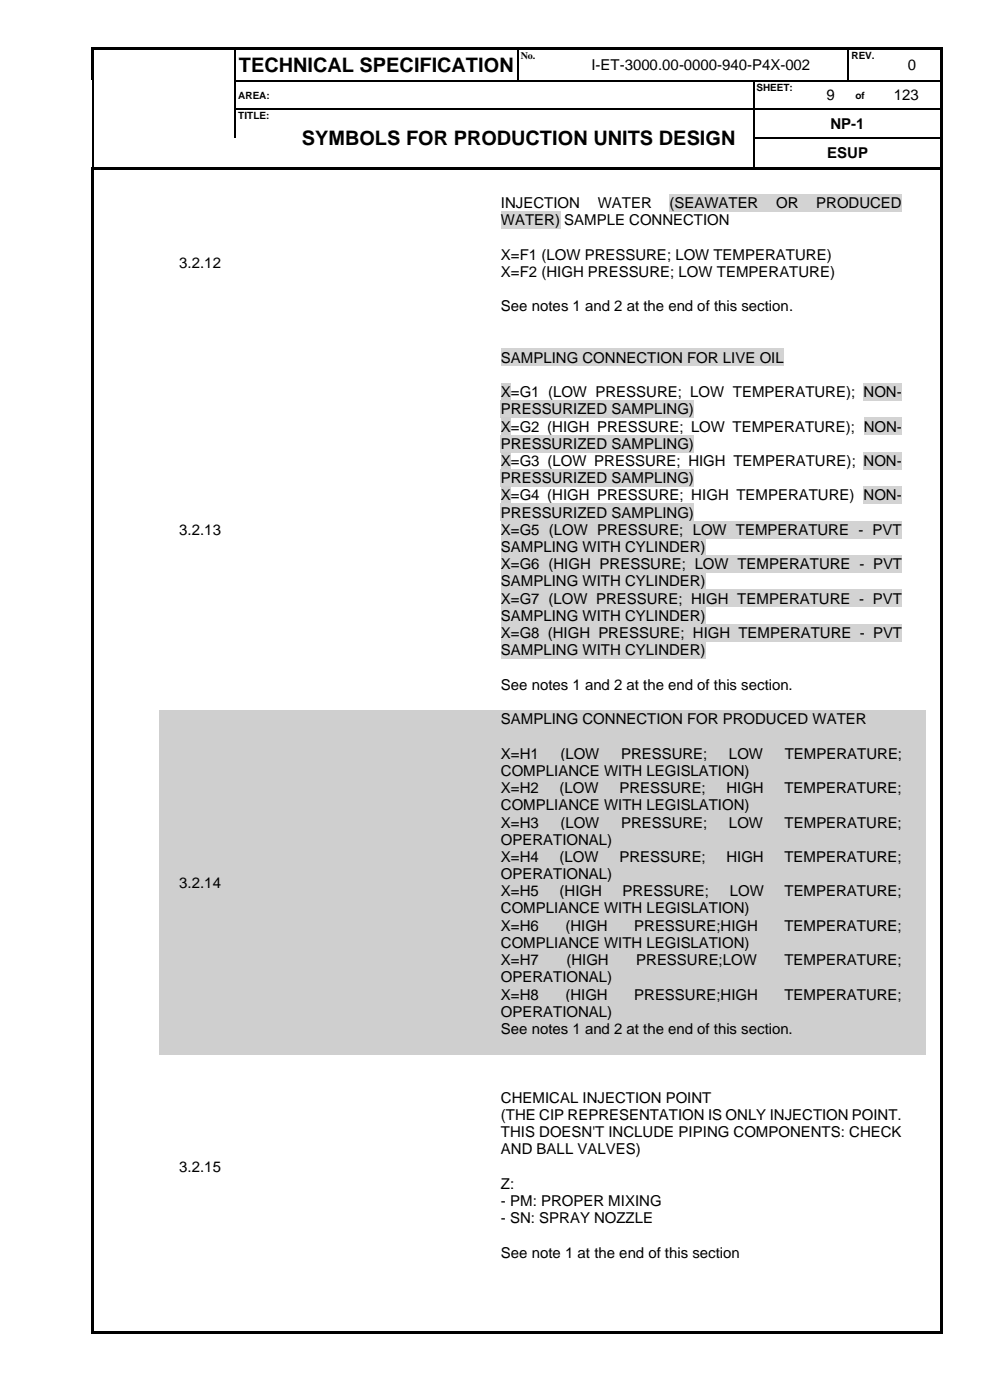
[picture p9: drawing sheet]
<svg xmlns="http://www.w3.org/2000/svg" width="210mm" height="297mm" viewBox="0 0 210 297" stroke-linecap="round" stroke-linejoin="round" font-family="sans-serif">
<defs><g id="words">
<g font-size="4.2">
<text x="50.6" y="15.3">TECHNICAL SPECIFICATION</text>
<text x="64" y="30.9">SYMBOLS FOR PRODUCTION UNITS DESIGN</text>
</g>
<g font-size="3.2">
<text x="125.5" y="14.9">I-ET-3000.00-0000-940-P4X-002</text>
<text x="192.6" y="14.9">0</text>
<text x="175.3" y="21.3">9</text>
<text x="189.6" y="21.3">123</text>
<text x="176.2" y="27.3">NP-1</text>
<text x="175.5" y="33.6">ESUP</text>
<text x="106.3" y="44.1">INJECTION</text>
<text x="106.3" y="47.8">WATER)</text>
<text x="119.7" y="47.8">SAMPLE CONNECTION</text>
<text x="126.8" y="44.1">WATER</text>
<text x="142.1" y="44.1">(SEAWATER</text>
<text x="164.7" y="44.1">OR</text>
<text x="173.2" y="44.1">PRODUCED</text>
<text x="38" y="56.9">3.2.12</text>
<text x="106.3" y="55.1">X=F1 (LOW PRESSURE; LOW TEMPERATURE)</text>
<text x="106.3" y="58.7">X=F2 (HIGH PRESSURE; LOW TEMPERATURE)</text>
<text x="106.3" y="66">See notes 1 and 2 at the end of this section.</text>
<text x="106.3" y="77">SAMPLING CONNECTION FOR LIVE OIL</text>
<text x="106.3" y="84.3">X</text>
<text x="106.3" y="87.9">PRESSURIZED SAMPLING)</text>
<text x="108.4" y="84.3">=G1 (LOW PRESSURE; LOW TEMPERATURE);</text>
<text x="183.2" y="84.3">NON-</text>
<text x="106.3" y="91.6">X</text>
<text x="106.3" y="95.2">PRESSURIZED SAMPLING)</text>
<text x="108.4" y="91.6">=G2 (HIGH PRESSURE; LOW TEMPERATURE);</text>
<text x="183.3" y="91.6">NON-</text>
<text x="106.3" y="98.9">X</text>
<text x="108.4" y="98.9">=G3 (LOW PRESSURE; HIGH TEMPERATURE);</text>
<text x="183.2" y="98.9">NON-</text>
<text x="106.3" y="102.5">PRESSURIZED SAMPLING)</text>
<text x="106.3" y="106.2">X</text>
<text x="108.4" y="106.2">=G4 (HIGH PRESSURE; HIGH TEMPERATURE)</text>
<text x="183.2" y="106.2">NON-</text>
<text x="38" y="113.5">3.2.13</text>
<text x="106.3" y="109.8">PRESSURIZED SAMPLING)</text>
<text x="106.3" y="113.5">X=G5 (LOW PRESSURE; LOW TEMPERATURE - PVT</text>
<text x="106.3" y="117.2">SAMPLING WITH CYLINDER)</text>
<text x="106.3" y="120.8">X=G6 (HIGH PRESSURE; LOW TEMPERATURE - PVT</text>
<text x="106.3" y="124.4">SAMPLING WITH CYLINDER)</text>
<text x="106.3" y="128.1">X=G7 (LOW PRESSURE; HIGH TEMPERATURE - PVT</text>
<text x="106.3" y="131.8">SAMPLING WITH CYLINDER)</text>
<text x="106.3" y="135.4">X=G8 (HIGH PRESSURE; HIGH TEMPERATURE - PVT</text>
<text x="106.3" y="139">SAMPLING WITH CYLINDER)</text>
<text x="106.3" y="146.4">See notes 1 and 2 at the end of this section.</text>
<text x="106.3" y="153.7">SAMPLING CONNECTION FOR PRODUCED WATER</text>
<text x="106.3" y="161">X=H1</text>
<text x="118.9" y="161">(LOW</text>
<text x="131.7" y="161">PRESSURE;</text>
<text x="154.6" y="161">LOW</text>
<text x="166.5" y="161">TEMPERATURE;</text>
<text x="106.3" y="164.6">COMPLIANCE WITH LEGISLATION)</text>
<text x="106.3" y="168.3">X=H2</text>
<text x="106.3" y="171.9">COMPLIANCE WITH LEGISLATION)</text>
<text x="118.7" y="168.3">(LOW</text>
<text x="131.4" y="168.3">PRESSURE;</text>
<text x="154.1" y="168.3">HIGH</text>
<text x="166.4" y="168.3">TEMPERATURE;</text>
<text x="106.3" y="175.6">X=H3</text>
<text x="106.3" y="179.2">OPERATIONAL)</text>
<text x="118.9" y="175.6">(LOW</text>
<text x="131.7" y="175.6">PRESSURE;</text>
<text x="154.6" y="175.6">LOW</text>
<text x="166.5" y="175.6">TEMPERATURE;</text>
<text x="106.3" y="182.9">X=H4</text>
<text x="118.7" y="182.9">(LOW</text>
<text x="131.4" y="182.9">PRESSURE;</text>
<text x="154.1" y="182.9">HIGH</text>
<text x="166.4" y="182.9">TEMPERATURE;</text>
<text x="38" y="188.4">3.2.14</text>
<text x="106.3" y="186.5">OPERATIONAL)</text>
<text x="106.3" y="190.2">X=H5</text>
<text x="118.7" y="190.2">(HIGH</text>
<text x="132.1" y="190.2">PRESSURE;</text>
<text x="154.8" y="190.2">LOW</text>
<text x="166.5" y="190.2">TEMPERATURE;</text>
<text x="106.3" y="193.8">COMPLIANCE WITH LEGISLATION)</text>
<text x="106.3" y="197.5">X=H6</text>
<text x="119.9" y="197.5">(HIGH</text>
<text x="134.5" y="197.5">PRESSURE;HIGH</text>
<text x="166.4" y="197.5">TEMPERATURE;</text>
<text x="106.3" y="201.2">COMPLIANCE WITH LEGISLATION)</text>
<text x="106.3" y="204.8">X=H7</text>
<text x="106.3" y="208.4">OPERATIONAL)</text>
<text x="120.2" y="204.8">(HIGH</text>
<text x="135" y="204.8">PRESSURE;LOW</text>
<text x="166.4" y="204.8">TEMPERATURE;</text>
<text x="106.3" y="212.1">X=H8</text>
<text x="106.3" y="215.7">OPERATIONAL)</text>
<text x="119.9" y="212.1">(HIGH</text>
<text x="134.5" y="212.1">PRESSURE;HIGH</text>
<text x="166.4" y="212.1">TEMPERATURE;</text>
<text x="106.3" y="219.4">See notes 1 and 2 at the end of this section.</text>
<text x="106.3" y="234">CHEMICAL INJECTION POINT</text>
<text x="106.3" y="237.7">(THE CIP REPRESENTATION IS ONLY INJECTION POINT.</text>
<text x="106.3" y="241.3">THIS DOESN'T INCLUDE PIPING COMPONENTS: CHECK</text>
<text x="106.3" y="244.9">AND BALL VALVES)</text>
<text x="38" y="248.6">3.2.15</text>
<text x="106.3" y="252.3">Z:</text>
<text x="106.3" y="255.9">- PM: PROPER MIXING</text>
<text x="106.3" y="259.5">- SN: SPRAY NOZZLE</text>
<text x="106.3" y="266.9">See note 1 at the end of this section</text>
</g>
<g font-size="2.1">
<text x="110.5" y="12.5">No.</text>
<text x="180.6" y="12.5">REV.</text>
<text x="50.6" y="20.9">AREA:</text>
<text x="160.5" y="19.3">SHEET:</text>
<text x="181.5" y="20.9">of</text>
<text x="50.6" y="25.2">TITLE:</text>
</g>
</g></defs>
<g fill="#000">
<path d="M19.3 10h.6v.5h-.6z" fill-rule="evenodd"/>
<path d="M19.3 10h.6v.5h-.6z" fill-rule="evenodd"/>
<path d="M19.3 10.5h.6v6.5h-.6z" fill-rule="evenodd"/>
<path d="M19.6 17h.3v.3h-.3z" fill-rule="evenodd"/>
<path d="M19.9 10h29.9v.5h-29.9z" fill-rule="evenodd"/>
<path d="M49.8 10.5h.2z" fill-rule="evenodd"/>
<path d="M49.8 10h.5v.5h-.5z" fill-rule="evenodd"/>
<path d="M49.8 17h.2v.3h-.2z" fill-rule="evenodd"/>
<path d="M50.3 10h59.5v.5h-59.5z" fill-rule="evenodd"/>
<path d="M109.8 10.5h.3z" fill-rule="evenodd"/>
<path d="M109.8 10h.5v.5h-.5z" fill-rule="evenodd"/>
<path d="M109.8 17h.3v.3h-.3z" fill-rule="evenodd"/>
<path d="M110.3 10h7.2v.5h-7.2z" fill-rule="evenodd"/>
<path d="M117.5 10h.5v.5h-.5z" fill-rule="evenodd"/>
<path d="M117.5 17h.2v.3h-.2z" fill-rule="evenodd"/>
<path d="M118 10h61.9v.5h-61.9z" fill-rule="evenodd"/>
<path d="M159.8 17h.3v.3h-.3z" fill-rule="evenodd"/>
<path d="M172.5 17h.3v.3h-.3z" fill-rule="evenodd"/>
<path d="M179.9 10.5h.2z" fill-rule="evenodd"/>
<path d="M179.9 10h.5v.5h-.5z" fill-rule="evenodd"/>
<path d="M179.9 17h.2v.3h-.2z" fill-rule="evenodd"/>
<path d="M180.1 17h.3v.3h-.3z" fill-rule="evenodd"/>
<path d="M180.4 10h7.1v.5h-7.1z" fill-rule="evenodd"/>
<path d="M185 17h.2v.3h-.2z" fill-rule="evenodd"/>
<path d="M187.5 10h.5v.5h-.5z" fill-rule="evenodd"/>
<path d="M187.5 17h.2v.3h-.2z" fill-rule="evenodd"/>
<path d="M188 10h11.6v.5h-11.6z" fill-rule="evenodd"/>
<path d="M199.6 10h.5v.5h-.5z" fill-rule="evenodd"/>
<path d="M199.6 10h.5v.5h-.5z" fill-rule="evenodd"/>
<path d="M199.6 10.5h.5v6.5h-.5z" fill-rule="evenodd"/>
<path d="M199.6 17h.5v.3h-.5z" fill-rule="evenodd"/>
<path d="M19.5 35.4h.5v.6h-.5z" fill-rule="evenodd"/>
<path d="M19.5 35.4h.5v.5h-.5z" fill-rule="evenodd"/>
<path d="M19.6 23h.3v.2h-.3z" fill-rule="evenodd"/>
<path d="M19.6 29.2h.3v.3h-.3z" fill-rule="evenodd"/>
<path d="M20 35.4h.5v.5h-.5z" fill-rule="evenodd"/>
<path d="M20.5 35.4h29.4v.5h-29.4z" fill-rule="evenodd"/>
<path d="M49.8 23h.2v.2h-.2z" fill-rule="evenodd"/>
<path d="M49.9 35.4h.5v.5h-.5z" fill-rule="evenodd"/>
<path d="M50.4 35.4h9.8v.5h-9.8z" fill-rule="evenodd"/>
<path d="M60.2 23h.3v.2h-.3z" fill-rule="evenodd"/>
<path d="M60.2 35.4h.6v.5h-.6z" fill-rule="evenodd"/>
<path d="M60.8 35.4h99v.5h-99z" fill-rule="evenodd"/>
<path d="M159.8 23h.3v.2h-.3z" fill-rule="evenodd"/>
<path d="M159.8 29.2h.3v.3h-.3z" fill-rule="evenodd"/>
<path d="M159.8 35.4h.6v.5h-.6z" fill-rule="evenodd"/>
<path d="M160.4 35.4h39.2v.5h-39.2z" fill-rule="evenodd"/>
<path d="M172.5 23h.3v.2h-.3z" fill-rule="evenodd"/>
<path d="M180 23h.2v.2h-.2z" fill-rule="evenodd"/>
<path d="M185 23h.2v.2h-.2z" fill-rule="evenodd"/>
<path d="M199.6 17.3h.5v5.7h-.5z" fill-rule="evenodd"/>
<path d="M199.6 23h.5v.2h-.5z" fill-rule="evenodd"/>
<path d="M199.6 23.2h.5v6h-.5z" fill-rule="evenodd"/>
<path d="M199.6 29.2h.5v.3h-.5z" fill-rule="evenodd"/>
<path d="M199.6 29.5h.5v5.9h-.5z" fill-rule="evenodd"/>
<path d="M199.6 35.4h.5v.6h-.5z" fill-rule="evenodd"/>
<path d="M19.5 36h.5v246.5h-.5z" fill-rule="evenodd"/>
<path d="M19.5 282.5h.5v.5h-.5z" fill-rule="evenodd"/>
<path d="M19.5 282.5h.5v.5h-.5z" fill-rule="evenodd"/>
<path d="M20 282.5h179.6v.5h-179.6z" fill-rule="evenodd"/>
<path d="M199.6 36h.5v246.5h-.5z" fill-rule="evenodd"/>
<path d="M199.6 282.5h.5v.5h-.5z" fill-rule="evenodd"/>
<path d="M199.6 282.5h.5v.5h-.5z" fill-rule="evenodd"/>
</g>
<g fill="none" stroke="#000" stroke-width=".25">
<path d="M19.7 17.3v5.7M49.9 10.5v6.5M49.9 17.3v5.7M50 17.1h59.8M110 10.5v6.5M110.1 17.1h7.4M117.7 17.1h42.1M160 17.3v5.7M160.1 17.1h12.4M172.8 17.1h7.1M180 10.5v6.5M180.4 17.1h4.6"/>
<path d="M185.2 17.1h2.3M187.7 17.1h11.9M19.7 23.2v6M19.7 29.5v5.9M49.9 23.2v6M50 23.1h10.2M60.5 23.1h99.3M160 23.2v6M160 29.5v5.9M160.1 23.1h12.4M160.1 29.3h39.5M172.8 23.1h7.2"/>
<path d="M180.2 23.1h4.8M185.2 23.1h14.4"/>
</g>
<g fill="#d3d3d3">
<path d="M142.1 41.2h49.2v3.6h-49.2z" fill-rule="evenodd"/>
<path d="M106.3 44.8h12.5v3.7h-12.5z" fill-rule="evenodd"/>
<path d="M106.3 74h60v3.7h-60z" fill-rule="evenodd"/>
</g>
<path d="M106.3 81.3h2.1v3.7h-2.1z" fill-rule="evenodd" fill="#d0cece"/>
<g fill="#d3d3d3">
<path d="M183.2 81.3h8.1v3.7h-8.1z" fill-rule="evenodd"/>
<path d="M106.3 85h40.9v3.6h-40.9z" fill-rule="evenodd"/>
</g>
<path d="M106.3 88.6h2.1v3.7h-2.1z" fill-rule="evenodd" fill="#d0cece"/>
<g fill="#d3d3d3">
<path d="M183.3 88.6h8v3.7h-8z" fill-rule="evenodd"/>
<path d="M106.3 92.3h40.9v3.6h-40.9z" fill-rule="evenodd"/>
</g>
<path d="M106.3 95.9h2.1v3.7h-2.1z" fill-rule="evenodd" fill="#d0cece"/>
<g fill="#d3d3d3">
<path d="M183.2 95.9h8.1v3.7h-8.1z" fill-rule="evenodd"/>
<path d="M106.3 99.6h40.9v3.6h-40.9z" fill-rule="evenodd"/>
</g>
<path d="M106.3 103.2h2.1v3.7h-2.1z" fill-rule="evenodd" fill="#d0cece"/>
<g fill="#d3d3d3">
<path d="M183.2 103.2h8.1v3.7h-8.1z" fill-rule="evenodd"/>
<path d="M106.3 106.9h40.9v3.6h-40.9z" fill-rule="evenodd"/>
<path d="M106.3 110.5h85v3.7h-85z" fill-rule="evenodd"/>
<path d="M106.3 114.2h43.4v3.6h-43.4z" fill-rule="evenodd"/>
<path d="M106.3 117.8h85v3.7h-85z" fill-rule="evenodd"/>
<path d="M106.3 121.5h43.4v3.7h-43.4z" fill-rule="evenodd"/>
<path d="M106.3 125.2h85v3.6h-85z" fill-rule="evenodd"/>
<path d="M106.3 128.8h43.4v3.6h-43.4z" fill-rule="evenodd"/>
<path d="M106.3 132.4h85v3.7h-85z" fill-rule="evenodd"/>
<path d="M106.3 136.1h43.4v3.7h-43.4z" fill-rule="evenodd"/>
</g>
<g fill="#d0cece">
<path d="M33.7 150.7h20.1v73h-20.1z" fill-rule="evenodd"/>
<path d="M35 185.4h17.5v3.6h-17.5z" fill-rule="evenodd"/>
<path d="M53.8 150.7h50v73h-50z" fill-rule="evenodd"/>
<path d="M55 173.2h47.5v28h-47.5z" fill-rule="evenodd"/>
<path d="M103.8 150.7h92.5v73h-92.5z" fill-rule="evenodd"/>
<path d="M105 150.7h90.1v3.7h-90.1z" fill-rule="evenodd"/>
<path d="M105 154.4h90.1v3.6h-90.1z" fill-rule="evenodd"/>
<path d="M105 158h90.1v3.7h-90.1z" fill-rule="evenodd"/>
<path d="M105 161.7h90.1v3.6h-90.1z" fill-rule="evenodd"/>
<path d="M105 165.3h90.1v3.7h-90.1z" fill-rule="evenodd"/>
<path d="M105 169h90.1v3.6h-90.1z" fill-rule="evenodd"/>
<path d="M105 172.6h90.1v3.7h-90.1z" fill-rule="evenodd"/>
<path d="M105 176.3h90.1v3.6h-90.1z" fill-rule="evenodd"/>
<path d="M105 179.9h90.1v3.7h-90.1z" fill-rule="evenodd"/>
<path d="M105 183.6h90.1v3.6h-90.1z" fill-rule="evenodd"/>
<path d="M105 187.2h90.1v3.7h-90.1z" fill-rule="evenodd"/>
<path d="M105 190.9h90.1v3.6h-90.1z" fill-rule="evenodd"/>
<path d="M105 194.5h90.1v3.7h-90.1z" fill-rule="evenodd"/>
<path d="M105 198.2h90.1v3.6h-90.1z" fill-rule="evenodd"/>
<path d="M105 201.8h90.1v3.7h-90.1z" fill-rule="evenodd"/>
<path d="M105 205.5h90.1v3.6h-90.1z" fill-rule="evenodd"/>
<path d="M105 209.1h90.1v3.7h-90.1z" fill-rule="evenodd"/>
<path d="M105 212.8h90.1v3.6h-90.1z" fill-rule="evenodd"/>
<path d="M105 216.4h90.1v3.7h-90.1z" fill-rule="evenodd"/>
<path d="M105 220.1h90.1v3.6h-90.1z" fill-rule="evenodd"/>
</g>
<use href="#words"/>
</svg>
